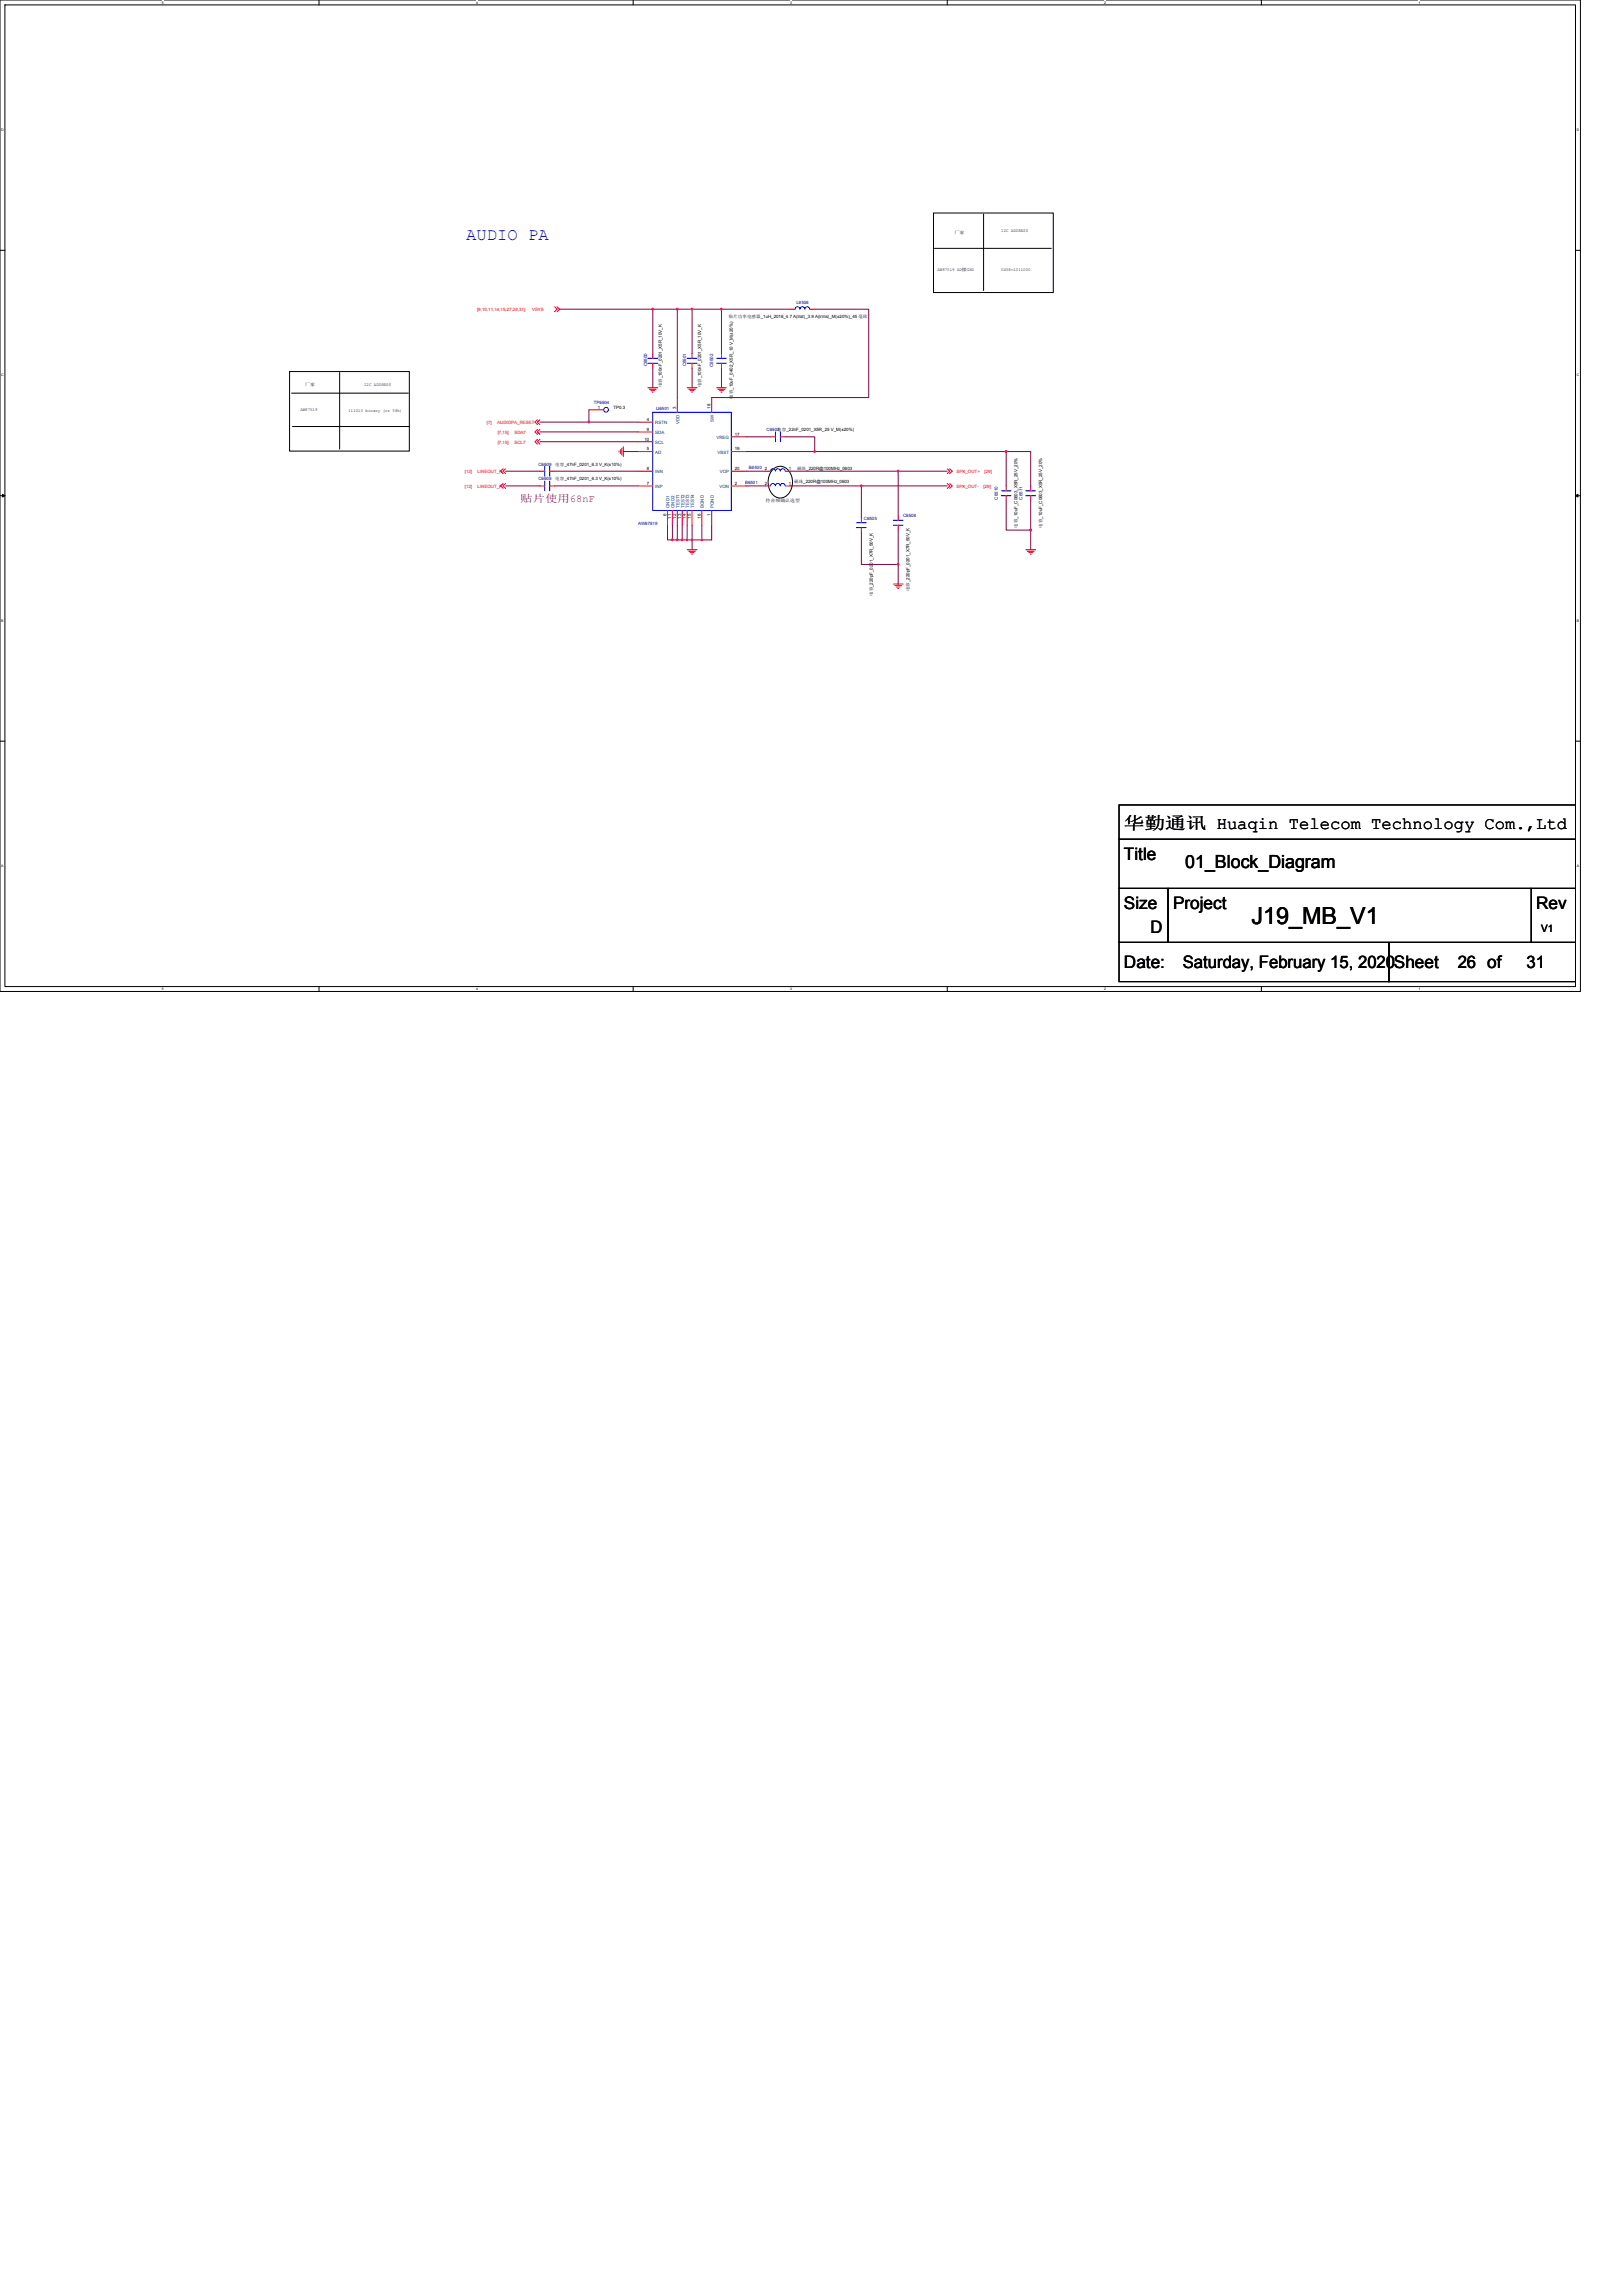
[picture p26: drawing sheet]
<svg xmlns="http://www.w3.org/2000/svg" width="210mm" height="297mm" viewBox="0 0 210 297" stroke-linecap="round" stroke-linejoin="round" font-family="sans-serif">
<defs><g id="words">
<text font-size="3" x="161.9" y="119.6">J19_MB_V1</text>
<text font-size="2.3" x="153.4" y="112.3">01_Block_Diagram</text>
<text font-size="2.2" fill="#00f" x="60.3" y="31">AUDIO PA</text>
<g font-size="2.2">
<text x="145.4" y="107.2">华勤通讯 Huaqin Telecom Technology Com.,Ltd</text>
<text x="145.4" y="111.2">Title</text>
<text x="145.4" y="117.6">Size</text>
<text x="151.8" y="117.6">Project</text>
<text x="198.8" y="117.6">Rev</text>
<text x="145.4" y="125.2">Date:</text>
<text x="148.8" y="120.7">D</text>
<text x="153" y="125.2">Saturday, February 15, 2020Sheet</text>
<text x="188.6" y="125.2">26 of</text>
<text x="197.5" y="125.2">31</text>
</g>
<text font-size="1.3" fill="#800080" x="67.3" y="64.9">贴片使用68nF</text>
<text font-size="1.3" x="199.4" y="120.6">V1</text>
<g font-size=".6">
<text x="121.3" y="35.1">AW87519 AD接GND</text>
<text x="123.5" y="30.3">厂家</text>
<text x="129.5" y="35.1">0X58=1011000</text>
<text x="129.5" y="30">I2C ADDRESS</text>
<text x="94.3" y="41.2">贴片功率电感器_1uH_2016_4.7 A(lrat)_3.9 A(lrms)_M(±20%)_45 毫欧</text>
<text x="38.9" y="53.1">AW87519</text>
<text x="39.5" y="50">厂家</text>
<text x="45.1" y="53.3">111010 binary (or 58h)</text>
<text x="47.1" y="50">I2C ADDRESS</text>
<text x="77.3" y="52.9">1</text>
<text x="79.4" y="52.9">TP0.3</text>
<text x="85.6" y="50.1" transform="rotate(-90 85.6 50.1)">电容_100nF_0201_X5R_10V_K</text>
<text x="87.5" y="52.9" transform="rotate(-90 87.5 52.9)">3</text>
<text x="90.7" y="50.1" transform="rotate(-90 90.7 50.1)">电容_100nF_0201_X5R_10V_K</text>
<text x="91.9" y="52.9" transform="rotate(-90 91.9 52.9)">18</text>
<text x="94.8" y="51.6" transform="rotate(-90 94.8 51.6)">电容_10uF_0402_X5R_10 V_M(±20%)</text>
<text x="83.4" y="57">10</text>
<text x="83.7" y="54.5">4</text>
<text x="83.7" y="58.3">5</text>
<text x="83.7" y="55.7">9</text>
<text x="95.1" y="56.4">17</text>
<text x="95.1" y="58.3">19</text>
<text x="100.6" y="55.8">电容_22nF_0201_X5R_25 V_M(±20%)</text>
<text x="71.8" y="62.1">电容_47nF_0201_6.3 V_K(±10%)</text>
<text x="71.8" y="60.2">电容_47nF_0201_6.3 V_K(±10%)</text>
<text x="83.7" y="62.7">7</text>
<text x="83.7" y="60.8">8</text>
<text x="95.1" y="60.8">20</text>
<text x="95.1" y="62.7">2</text>
<text x="98.9" y="62.7">2</text>
<text x="98.9" y="60.8">2</text>
<text x="99.1" y="64.9">待音频确认选型</text>
<text x="102" y="62.7">1</text>
<text x="102" y="60.8">1</text>
<text x="102.7" y="62.5">磁珠_220R@100MHz_0603</text>
<text x="103.1" y="60.7">磁珠_220R@100MHz_0603</text>
<text x="86.2" y="66.8" transform="rotate(-90 86.2 66.8)">6</text>
<text x="86.8" y="67.1" transform="rotate(-90 86.8 67.1)">11</text>
<text x="87.5" y="67.1" transform="rotate(-90 87.5 67.1)">12</text>
<text x="88.1" y="67.1" transform="rotate(-90 88.1 67.1)">13</text>
<text x="88.8" y="67.1" transform="rotate(-90 88.8 67.1)">14</text>
<text x="89.4" y="67.1" transform="rotate(-90 89.4 67.1)">15</text>
<text x="90.7" y="67.1" transform="rotate(-90 90.7 67.1)">16</text>
<text x="91.9" y="66.8" transform="rotate(-90 91.9 66.8)">1</text>
<text x="131.7" y="68.3" transform="rotate(-90 131.7 68.3)">电容_10uF_C0603_X5R_25V_20%</text>
<text x="134.8" y="68.3" transform="rotate(-90 134.8 68.3)">电容_10uF_C0603_X5R_25V_20%</text>
<text x="112.9" y="77.1" transform="rotate(-90 112.9 77.1)">电容_220pF_0201_X7R_50V_K</text>
<text x="117.7" y="76.5" transform="rotate(-90 117.7 76.5)">电容_220pF_0201_X7R_50V_K</text>
</g>
<g font-size=".6" fill="#f00">
<text x="61.7" y="40.2">[9,10,11,14,15,27,28,31]</text>
<text x="68.8" y="40.2">VSYS</text>
<text x="63" y="54.9">[7]</text>
<text x="64.3" y="54.9">AUDIOPA_RESET</text>
<text x="64.4" y="57.4">[7,15]</text>
<text x="64.4" y="56.2">[7,15]</text>
<text x="66.5" y="57.4">SCL7</text>
<text x="66.5" y="56.2">SDA7</text>
<text x="60.1" y="61.3">[12]</text>
<text x="60.1" y="63.2">[12]</text>
<text x="61.8" y="61.3">LINEOUT_N</text>
<text x="61.8" y="63.2">LINEOUT_P</text>
<text x="123.8" y="61.3">SPK_OUT+</text>
<text x="123.8" y="63.2">SPK_OUT-</text>
<text x="127.3" y="63.2">[29]</text>
<text x="127.4" y="61.3">[29]</text>
</g>
<g font-size=".6" fill="#000080">
<text x="103" y="39.3">L6506</text>
<text x="83.7" y="47.4" transform="rotate(-90 83.7 47.4)">C6500</text>
<text x="88.8" y="47.4" transform="rotate(-90 88.8 47.4)">C6501</text>
<text x="92.3" y="47.5" transform="rotate(-90 92.3 47.5)">C6502</text>
<text x="76.8" y="52.3">TP6504</text>
<text x="84.9" y="53">U6501</text>
<text x="99.2" y="55.8">C6503</text>
<text x="69.7" y="62.1">C6508</text>
<text x="69.7" y="60.2">C6509</text>
<text x="96.4" y="62.7">B6501</text>
<text x="96.9" y="60.6">B6500</text>
<text x="129.1" y="64.6" transform="rotate(-90 129.1 64.6)">C6510</text>
<text x="132.3" y="64.6" transform="rotate(-90 132.3 64.6)">C6511</text>
<text x="82.6" y="67.9">AW87519</text>
<text x="111.8" y="67.2">C6505</text>
<text x="116.8" y="66.9">C6506</text>
</g>
<g font-size=".6" fill="#004080">
<text x="84.8" y="54.9">RSTN</text>
<text x="84.8" y="58.7">AD</text>
<text x="84.8" y="56.2">SDA</text>
<text x="84.8" y="57.4">SCL</text>
<text x="87.9" y="54.9" transform="rotate(-90 87.9 54.9)">VDD</text>
<text x="92.4" y="54.6" transform="rotate(-90 92.4 54.6)">SW</text>
<text x="92.7" y="56.8">VREG</text>
<text x="92.8" y="58.7">VBST</text>
<text x="84.8" y="63.1">INP</text>
<text x="84.8" y="61.2">INN</text>
<text x="86.6" y="65.7" transform="rotate(-90 86.6 65.7)">GND1</text>
<text x="87.3" y="65.7" transform="rotate(-90 87.3 65.7)">GND2</text>
<text x="87.9" y="65.7" transform="rotate(-90 87.9 65.7)">TEST1</text>
<text x="88.5" y="65.7" transform="rotate(-90 88.5 65.7)">TEST2</text>
<text x="89.2" y="65.7" transform="rotate(-90 89.2 65.7)">TEST3</text>
<text x="89.8" y="65.7" transform="rotate(-90 89.8 65.7)">TEST4</text>
<text x="91.1" y="65.7" transform="rotate(-90 91.1 65.7)">BGND</text>
<text x="92.4" y="65.7" transform="rotate(-90 92.4 65.7)">PGND</text>
<text x="93.1" y="63.1">VON</text>
<text x="93.1" y="61.2">VOP</text>
</g>
<g font-size=".5">
<text x="21" y=".5">5</text>
<text x="61.6" y=".5">4</text>
<text x="102.2" y=".5">3</text>
<text x="142.9" y=".5">2</text>
<text x="183.5" y=".5">1</text>
<text x=".2" y="16.9">D</text>
<text x="204" y="16.9">D</text>
<text x=".2" y="48.7">C</text>
<text x="204" y="48.7">C</text>
<text x=".2" y="80.4">B</text>
<text x="204" y="80.4">B</text>
<text x=".2" y="112.2">A</text>
<text x="204" y="112.2">A</text>
<text x="21" y="128.1">5</text>
<text x="61.6" y="128.1">4</text>
<text x="102.2" y="128.1">3</text>
<text x="142.9" y="128.1">2</text>
<text x="183.5" y="128.1">1</text>
</g>
</g></defs>
<path d="M0 0h204.5v128.3h-204.5zM.6 .6h203.2v127h-203.2z" fill="none" stroke="#000" stroke-width=".13"/>
<g fill="#fff">
<path d="M21 .1h.2v.5h-.2z"/>
<path d="M21 127.7h.2v.5h-.2z"/>
</g>
<path d="M41.3 0v.6M41.3 127.6v.7" fill="none" stroke="#000" stroke-width=".13"/>
<g fill="#fff">
<path d="M61.6 .1h.2v.5h-.2z"/>
<path d="M61.6 127.7h.2v.5h-.2z"/>
</g>
<path d="M81.9 0v.6M81.9 127.6v.7" fill="none" stroke="#000" stroke-width=".13"/>
<g fill="#fff">
<path d="M102.2 .1h.3v.5h-.3z"/>
<path d="M102.2 127.7h.3v.5h-.3z"/>
</g>
<path d="M122.6 0v.6M122.6 127.6v.7" fill="none" stroke="#000" stroke-width=".13"/>
<g fill="#fff">
<path d="M142.9 .1h.2v.5h-.2z"/>
<path d="M142.9 127.7h.2v.5h-.2z"/>
</g>
<path d="M163.2 0v.6M163.2 127.6v.7" fill="none" stroke="#000" stroke-width=".13"/>
<g fill="#fff">
<path d="M183.5 .1h.3v.5h-.3z"/>
<path d="M183.5 127.7h.3v.5h-.3z"/>
<path d="M.2 16.5h.3v.5h-.3z"/>
<path d="M204 16.5h.3v.5h-.3z"/>
<path d="M.2 48.3h.3v.5h-.3z"/>
<path d="M204 48.3h.3v.5h-.3z"/>
</g>
<path d="M0 32.4h.6M203.8 32.4h.7" fill="none" stroke="#000" stroke-width=".13"/>
<g fill="#fff">
<path d="M.2 80h.3v.5h-.3z"/>
<path d="M204 80h.3v.5h-.3z"/>
</g>
<path d="M0 64.1h.6M203.8 64.1h.7" fill="none" stroke="#000" stroke-width=".13"/>
<path d="M.3 63.9l.3 .2-.3 .2zM203.8 64.1l.4-.2v.4z" fill="#000" stroke="#000" stroke-width=".13"/>
<g fill="#fff">
<path d="M.2 111.8h.2v.5h-.2z"/>
<path d="M204 111.8h.3v.5h-.3z"/>
</g>
<g fill="none" stroke="#000" stroke-width=".13">
<path d="M120.8 27.6h15.5v10.2h-15.5zM120.9 32.1h15.1M127.3 27.7v9.9M37.5 48.1h15.5v10.3h-15.5zM37.7 50.9h15.1M37.8 55.2h15.2M43.9 48.2v9.9M100.2 60.6a1.4 1.4 0 0 1 2.1 .7 2.3 2.3 0 0 1-.9 3.1 1.57 1.57 0 0 1-2-1.5 2.4 2.4 0 0 1 .8-2.3zM0 95.9h.6M203.8 95.9h.7M144.8 108.6h59v6.3h-59zM144.8 104.1h59v4.5h-59z"/>
<path d="M144.8 114.9h6.3v7h-6.3zM151.1 114.9h47v7h-47zM198.1 114.9h5.7v7h-5.7zM144.8 121.9h34.9v5.1h-34.9zM179.7 121.9h24.1v5.1h-24.1z"/>
</g>
<g fill="none" stroke="#f00" stroke-width=".13">
<path d="M71.8 39.7l.3 .3-.3 .3M72.1 39.7l.3 .3-.3 .3M69.5 55.6l-.3 .3 .3 .3M69.5 54.3l-.3 .3 .3 .3M69.5 56.8l-.3 .3 .3 .4M69.8 55.6l-.3 .3 .3 .3M69.8 54.3l-.3 .3 .3 .3M69.9 56.8l-.4 .3 .4 .4M76.2 53h1.9M80.1 58.4v.1M80.3 58.2v.5M80.5 58v.9"/>
<path d="M80.6 57.8v1.3M82.5 54.6h2M82.5 58.4h2M82.5 55.9h2M82.5 57.1h2M83.8 50.2h1.3M84 50.4h.9M84.2 50.5h.5M84.4 50.7h.1M84.5 45.7v.7M84.5 47v.6M87.6 51.4v1.9"/>
<path d="M88.9 50.2h1.3M89.1 50.4h.9M89.3 50.5h.5M89.5 50.7h.1M89.5 45.7v.7M89.5 47v.6M92.1 51.4v1.9M92.7 50.2h1.3M92.9 50.4h.9M93.1 50.5h.5M93.3 50.7h.1M93.3 45.7v.7"/>
<path d="M93.3 47v.6M94.6 56.5h1.9M94.6 58.4h1.9M99.7 56.5h.6M101 56.5h.6M102.2 40h.7M104.8 40h.6M65.1 60.6l-.3 .4 .3 .3M65.1 62.5l-.3 .4 .3 .3M65.4 60.6l-.3 .4 .3 .3M65.4 62.5l-.3 .4 .3 .3M69.9 62.9h.6"/>
<path d="M69.9 61h.6M71.1 62.9h.7M71.1 61h.7M82.5 62.9h2M82.5 61h2M86.4 66v1.9M87 66v1.9M87.6 66v1.9M88.3 66v1.9M88.9 66v1.9M88.9 71.1h1.3M89.1 71.3h.9"/>
<path d="M89.3 71.5h.5M89.5 71.7h.1M89.5 66v1.9M90.8 66v1.9M92.1 66v1.9M94.6 62.9h1.9M94.6 61h1.9M99.1 62.9h.6M99.1 61h.6M101.6 62.9h.6M101.6 61h.6M111.4 67v.6"/>
<path d="M111.4 68.3v.6M115.6 75.6h1.2M115.8 75.8h.8M116 75.9h.5M116.1 76.1h.2M116.2 66.7v.6M116.2 67.9v.7M122.6 60.6l.3 .4-.3 .3M122.6 62.5l.3 .4-.3 .3M122.9 60.6l.3 .4-.3 .3M122.9 62.5l.3 .4-.3 .3M130.2 62.9v.6"/>
<path d="M130.2 64.1v.7M132.7 71.1h1.3M132.9 71.3h.9M133.1 71.5h.5M133.3 71.7h.1M133.3 62.9v.6M133.3 64.1v.7"/>
</g>
<g fill="none" stroke="#00f" stroke-width=".13">
<path d="M102.9 40a.31 .31 0 0 1 .3-.3 .31 .31 0 0 1 .3 .3M103.5 40a.31 .31 0 0 1 .3-.3 .31 .31 0 0 1 .3 .3M104.1 40a.31 .31 0 0 1 .3-.3 .31 .31 0 0 1 .4 .3M78.1 53h.1M83.8 46.4h1.3M83.8 47h1.3M84.5 46.4h.1M84.5 47h.1M84.5 53.3h10.1v12.7h-10.1zM88.9 46.4h1.3M88.9 47h1.3M89.5 46.4h.1"/>
<path d="M89.5 47h.1M92.7 46.4h1.3M92.7 47h1.3M93.3 46.4h.1M93.3 47h.1M100.3 56.5h.1M100.3 55.9v1.3M101 55.9v1.3M101 56.5h.1M102.9 40h.1M104.8 40h.1M70.5 62.9h.1"/>
<path d="M70.5 62.2v1.3M70.5 61h.1M70.5 60.3v1.3M71.1 62.2v1.3M71.1 62.9h.1M71.1 60.3v1.3M71.1 61h.1M99.7 62.9h.1M99.7 61h.1M99.7 62.8a.31 .31 0 0 1 .3-.3 .31 .31 0 0 1 .3 .3M99.7 60.9a.31 .31 0 0 1 .3-.3 .31 .31 0 0 1 .3 .3M100.3 62.8a.31 .31 0 0 1 .3-.3 .31 .31 0 0 1 .3 .3"/>
<path d="M100.3 60.9a.31 .31 0 0 1 .3-.3 .31 .31 0 0 1 .3 .3M101 62.8a.31 .31 0 0 1 .3-.3 .31 .31 0 0 1 .3 .3M101 60.9a.31 .31 0 0 1 .3-.3 .31 .31 0 0 1 .3 .3M101.6 62.9h.1M101.6 61h.1M110.8 67.6h1.3M110.8 68.3h1.3M111.4 67.6h.1M111.4 68.3h.1M115.6 67.3h1.2M115.6 67.9h1.2M116.2 67.3h.1"/>
<path d="M116.2 67.9h.1M129.5 63.5h1.3M129.5 64.1h1.3M130.2 63.5h.1M130.2 64.1h.1M132.7 63.5h1.3M132.7 64.1h1.3M133.3 63.5h.1M133.3 64.1h.1"/>
<circle cx="78.4" cy="53" r=".31"/>
</g>
<g fill="none" stroke="#800040" stroke-width=".13">
<path d="M69.8 55.9h12.7M69.8 54.6h6.4M69.8 57.2h12.7M72.4 40h12.1M76.2 53v1.6M76.2 54.6h6.3M80.6 58.4h1.9M84.5 47.6v2.6M84.5 40h3.1M84.5 40v5.7M87.6 40v11.4M87.6 40h1.9"/>
<path d="M89.5 47.6v2.6M89.5 40v5.7M89.5 40h3.8M93.3 40v5.7M93.3 40h8.9M93.3 47.6v2.6M96.5 58.4h8.9M96.5 56.5h3.2M101.6 56.5h3.8v1.9M105.4 58.4h24.8M105.4 40h7v11.4h-20.3M130.2 58.4h3.1v4.5"/>
<path d="M130.2 58.4v4.5M65.4 62.9h4.4M65.4 61h4.4M71.8 62.9h10.7M71.8 61h10.7M86.4 67.9v1.9h.6M87 67.9v1.9h.6M87.6 69.8h.7M87.6 67.9v1.9M88.3 67.9v1.9h.6M88.9 67.9v1.9h.6M89.5 69.8h1.3"/>
<path d="M89.5 67.9v1.9M89.5 69.8v1.3M90.8 67.9v1.9M92.1 67.9v1.9h-1.3M96.5 61h2.6M96.5 62.9h2.6M102.2 62.9h9.2M102.2 61h14M111.4 68.9v4.1h4.8M111.4 62.9v4.1M111.4 62.9h11.2M116.2 68.6v7"/>
<path d="M116.2 61h6.4M116.2 61v5.7M130.2 64.8v3.8h3.1M133.3 68.6v2.5M133.3 64.8v3.8"/>
</g>
<g fill="#f0f" stroke="#f0f" stroke-width=".13">
<path d="M87.5 39.9h.2v.2h-.2z" fill-rule="evenodd"/>
<path d="M89.4 39.9h.2v.2h-.2z" fill-rule="evenodd"/>
<path d="M93.2 39.9h.2v.2h-.2z" fill-rule="evenodd"/>
<path d="M87.5 69.8h.2v.1h-.2z" fill-rule="evenodd"/>
<path d="M88.2 69.8h.1v.1h-.1z" fill-rule="evenodd"/>
<path d="M88.8 69.8h.2v.1h-.2z" fill-rule="evenodd"/>
<path d="M90.7 69.8h.2v.1h-.2z" fill-rule="evenodd"/>
<path d="M89.4 69.8h.2v.1h-.2z" fill-rule="evenodd"/>
<path d="M86.9 69.8h.2v.1h-.2z" fill-rule="evenodd"/>
<path d="M105.3 58.3h.2v.2h-.2z" fill-rule="evenodd"/>
<path d="M76.1 54.5h.2v.2h-.2z" fill-rule="evenodd"/>
<path d="M133.3 68.5h.1v.1h-.1z" fill-rule="evenodd"/>
<path d="M130.1 58.3h.1v.2h-.1z" fill-rule="evenodd"/>
<path d="M116.1 72.9h.2v.2h-.2z" fill-rule="evenodd"/>
<path d="M116.1 60.9h.2v.1h-.2z" fill-rule="evenodd"/>
<path d="M111.3 62.8h.2v.1h-.2z" fill-rule="evenodd"/>
<path d="M84.4 39.9h.1v.2h-.1z" fill-rule="evenodd"/>
<path d="M87.5 39.9h.2v.2h-.2z" fill-rule="evenodd"/>
<path d="M89.4 39.9h.2v.2h-.2z" fill-rule="evenodd"/>
<path d="M93.2 39.9h.2v.2h-.2z" fill-rule="evenodd"/>
<path d="M87.5 69.8h.2v.1h-.2z" fill-rule="evenodd"/>
<path d="M88.2 69.8h.1v.1h-.1z" fill-rule="evenodd"/>
<path d="M88.8 69.8h.2v.1h-.2z" fill-rule="evenodd"/>
<path d="M90.7 69.8h.2v.1h-.2z" fill-rule="evenodd"/>
<path d="M89.4 69.8h.2v.1h-.2z" fill-rule="evenodd"/>
<path d="M86.9 69.8h.2v.1h-.2z" fill-rule="evenodd"/>
<path d="M105.3 58.3h.2v.2h-.2z" fill-rule="evenodd"/>
<path d="M76.1 54.5h.2v.2h-.2z" fill-rule="evenodd"/>
<path d="M133.3 68.5h.1v.1h-.1z" fill-rule="evenodd"/>
<path d="M130.1 58.3h.1v.2h-.1z" fill-rule="evenodd"/>
<path d="M116.1 72.9h.2v.2h-.2z" fill-rule="evenodd"/>
<path d="M116.1 60.9h.2v.1h-.2z" fill-rule="evenodd"/>
<path d="M111.3 62.8h.2v.1h-.2z" fill-rule="evenodd"/>
<path d="M84.4 39.9h.1v.2h-.1z" fill-rule="evenodd"/>
</g>
<use href="#words"/>
</svg>
